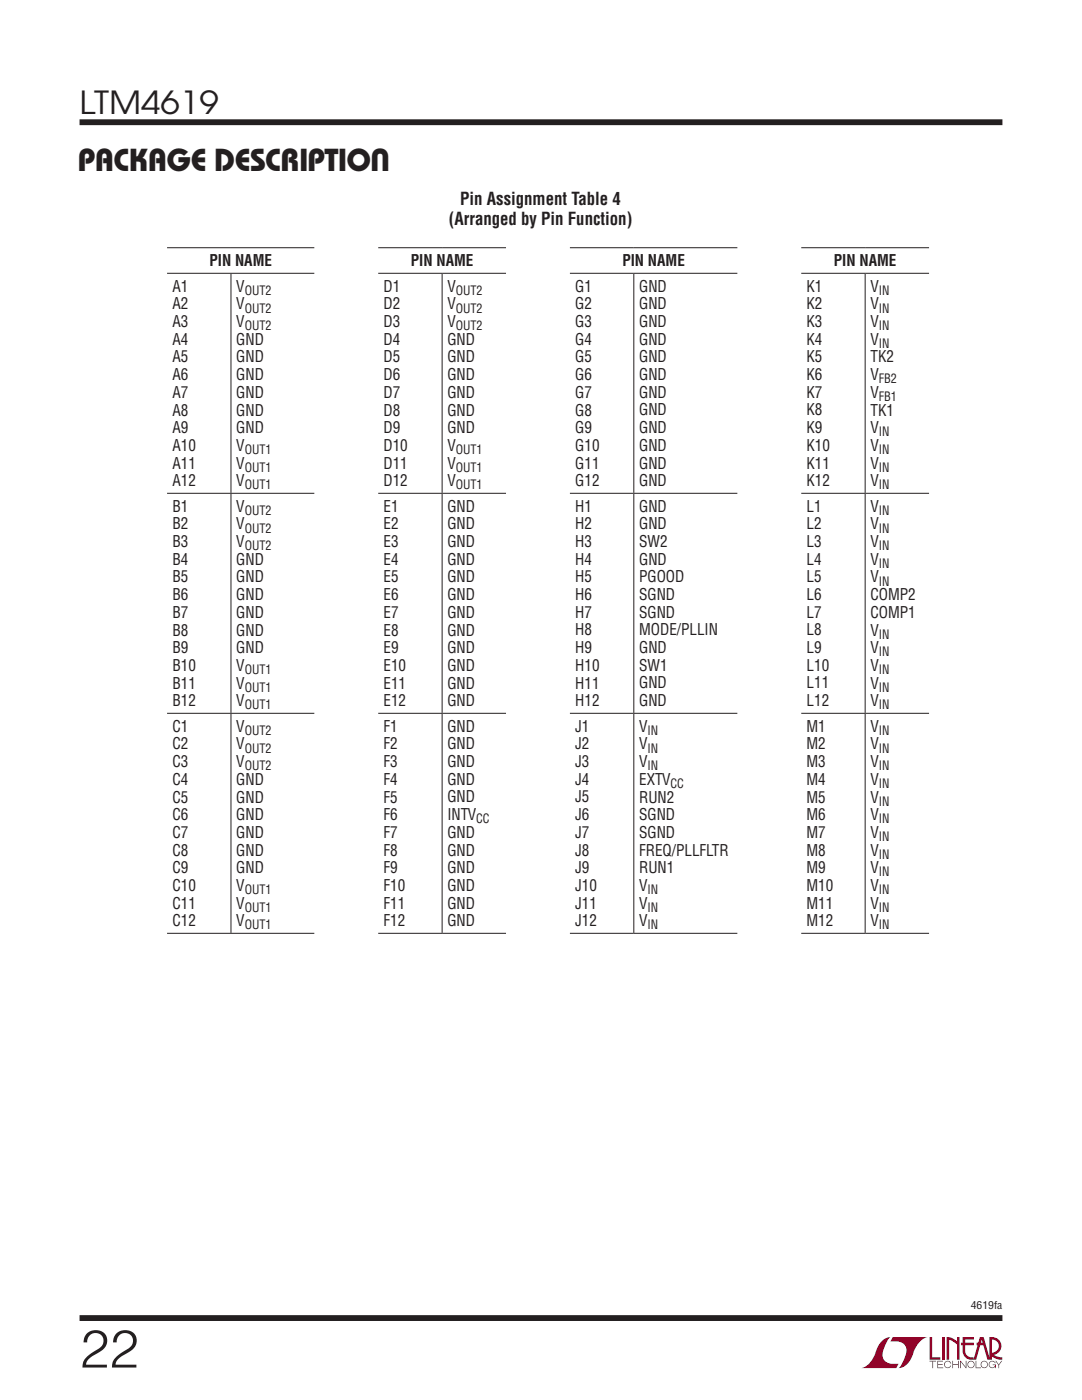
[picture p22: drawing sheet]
<svg xmlns="http://www.w3.org/2000/svg" width="216mm" height="279mm" viewBox="0 0 216 279" stroke-linecap="round" stroke-linejoin="round" font-family="sans-serif">
<defs><g id="words">
<text font-size="10.6" fill="#231f20" x="15.9" y="272.9">22</text>
<g font-size="6.3" fill="#231f20">
<text x="15.9" y="22.8">LTM4619</text>
<text x="15.5" y="34.1">Package Description</text>
</g>
<g font-size="3.5" fill="#231f20">
<text x="91.8" y="41">Pin Assignment Table 4</text>
<text x="89.6" y="44.9">(Arranged by Pin Function)</text>
</g>
<g font-size="3.2" fill="#231f20">
<text x="41.8" y="53.1">PIN NAME</text>
<text x="82" y="53.1">PIN NAME</text>
<text x="124.2" y="53.1">PIN NAME</text>
<text x="166.4" y="53.1">PIN NAME</text>
<text x="34.4" y="58.2">A1</text>
<text x="47.1" y="58.2">V</text>
<text x="76.5" y="58.2">D1</text>
<text x="89.3" y="58.2">V</text>
<text x="114.8" y="58.2">G1</text>
<text x="127.5" y="58.2">GND</text>
<text x="160.9" y="58.2">K1</text>
<text x="173.7" y="58.2">V</text>
<text x="34.4" y="61.8">A2</text>
<text x="34.4" y="65.3">A3</text>
<text x="47.1" y="61.8">V</text>
<text x="47.1" y="65.3">V</text>
<text x="76.5" y="61.8">D2</text>
<text x="76.5" y="65.3">D3</text>
<text x="89.3" y="61.8">V</text>
<text x="89.3" y="65.3">V</text>
<text x="114.8" y="61.8">G2</text>
<text x="114.8" y="65.3">G3</text>
<text x="127.5" y="61.8">GND</text>
<text x="127.5" y="65.3">GND</text>
<text x="160.9" y="61.8">K2</text>
<text x="160.9" y="65.3">K3</text>
<text x="173.7" y="61.8">V</text>
<text x="173.7" y="65.3">V</text>
<text x="34.4" y="68.8">A4</text>
<text x="47.1" y="68.8">GND</text>
<text x="76.5" y="68.8">D4</text>
<text x="89.3" y="68.8">GND</text>
<text x="114.8" y="68.8">G4</text>
<text x="127.5" y="68.8">GND</text>
<text x="160.9" y="68.8">K4</text>
<text x="173.7" y="68.8">V</text>
<text x="34.4" y="72.3">A5</text>
<text x="34.4" y="75.9">A6</text>
<text x="47.1" y="72.3">GND</text>
<text x="47.1" y="75.9">GND</text>
<text x="76.5" y="72.3">D5</text>
<text x="76.5" y="75.9">D6</text>
<text x="89.3" y="72.3">GND</text>
<text x="89.3" y="75.9">GND</text>
<text x="114.8" y="72.3">G5</text>
<text x="114.8" y="75.9">G6</text>
<text x="127.5" y="72.3">GND</text>
<text x="127.5" y="75.9">GND</text>
<text x="160.9" y="72.3">K5</text>
<text x="160.9" y="75.9">K6</text>
<text x="173.7" y="72.3">TK2</text>
<text x="173.7" y="75.9">V</text>
<text x="34.4" y="79.4">A7</text>
<text x="34.4" y="82.9">A8</text>
<text x="47.1" y="79.4">GND</text>
<text x="47.1" y="82.9">GND</text>
<text x="76.5" y="79.4">D7</text>
<text x="76.5" y="82.9">D8</text>
<text x="89.3" y="79.4">GND</text>
<text x="89.3" y="82.9">GND</text>
<text x="114.8" y="79.4">G7</text>
<text x="114.8" y="82.9">G8</text>
<text x="127.5" y="79.4">GND</text>
<text x="127.5" y="82.9">GND</text>
<text x="160.9" y="79.4">K7</text>
<text x="160.9" y="82.9">K8</text>
<text x="173.7" y="79.4">V</text>
<text x="173.7" y="82.9">TK1</text>
<text x="34.4" y="86.5">A9</text>
<text x="34.4" y="90">A10</text>
<text x="47.1" y="86.5">GND</text>
<text x="47.1" y="90">V</text>
<text x="76.5" y="86.5">D9</text>
<text x="76.5" y="90">D10</text>
<text x="89.3" y="86.5">GND</text>
<text x="89.3" y="90">V</text>
<text x="114.8" y="86.5">G9</text>
<text x="114.8" y="90">G10</text>
<text x="127.5" y="86.4">GND</text>
<text x="127.5" y="90">GND</text>
<text x="160.9" y="86.4">K9</text>
<text x="160.9" y="90">K10</text>
<text x="173.7" y="86.5">V</text>
<text x="173.7" y="90">V</text>
<text x="34.4" y="93.5">A11</text>
<text x="47.1" y="93.5">V</text>
<text x="76.5" y="93.5">D11</text>
<text x="89.3" y="93.5">V</text>
<text x="114.8" y="93.5">G11</text>
<text x="127.5" y="93.5">GND</text>
<text x="160.9" y="93.5">K11</text>
<text x="173.7" y="93.5">V</text>
<text x="34.4" y="97">A12</text>
<text x="47.1" y="97">V</text>
<text x="76.5" y="97">D12</text>
<text x="89.3" y="97">V</text>
<text x="114.8" y="97">G12</text>
<text x="127.5" y="97">GND</text>
<text x="160.9" y="97">K12</text>
<text x="173.7" y="97">V</text>
<text x="34.4" y="102.1">B1</text>
<text x="34.4" y="105.7">B2</text>
<text x="47.1" y="105.7">V</text>
<text x="47.1" y="102.1">V</text>
<text x="76.5" y="102.1">E1</text>
<text x="76.5" y="105.7">E2</text>
<text x="89.3" y="102.1">GND</text>
<text x="89.3" y="105.7">GND</text>
<text x="114.8" y="102.1">H1</text>
<text x="114.8" y="105.7">H2</text>
<text x="127.5" y="102.1">GND</text>
<text x="127.5" y="105.7">GND</text>
<text x="160.9" y="102.1">L1</text>
<text x="160.9" y="105.7">L2</text>
<text x="173.7" y="102.1">V</text>
<text x="173.7" y="105.7">V</text>
<text x="34.4" y="109.2">B3</text>
<text x="34.4" y="112.7">B4</text>
<text x="47.1" y="109.2">V</text>
<text x="47.1" y="112.7">GND</text>
<text x="76.5" y="109.2">E3</text>
<text x="76.5" y="112.7">E4</text>
<text x="89.3" y="109.2">GND</text>
<text x="89.3" y="112.7">GND</text>
<text x="114.8" y="109.2">H3</text>
<text x="114.8" y="112.7">H4</text>
<text x="127.5" y="109.2">SW2</text>
<text x="127.5" y="112.7">GND</text>
<text x="160.9" y="109.2">L3</text>
<text x="160.9" y="112.7">L4</text>
<text x="173.7" y="112.7">V</text>
<text x="173.7" y="109.2">V</text>
<text x="34.4" y="116.2">B5</text>
<text x="34.4" y="119.8">B6</text>
<text x="47.1" y="116.2">GND</text>
<text x="47.1" y="119.8">GND</text>
<text x="76.5" y="116.2">E5</text>
<text x="76.5" y="119.8">E6</text>
<text x="89.3" y="116.2">GND</text>
<text x="89.3" y="119.8">GND</text>
<text x="114.8" y="116.2">H5</text>
<text x="114.8" y="119.8">H6</text>
<text x="127.5" y="116.2">PGOOD</text>
<text x="127.5" y="119.8">SGND</text>
<text x="160.9" y="116.2">L5</text>
<text x="160.9" y="119.8">L6</text>
<text x="173.7" y="116.3">V</text>
<text x="173.7" y="119.8">COMP2</text>
<text x="34.4" y="123.3">B7</text>
<text x="47.1" y="123.3">GND</text>
<text x="76.5" y="123.3">E7</text>
<text x="89.3" y="123.3">GND</text>
<text x="114.8" y="123.3">H7</text>
<text x="127.5" y="123.3">SGND</text>
<text x="160.9" y="123.3">L7</text>
<text x="173.7" y="123.3">COMP1</text>
<text x="34.4" y="126.8">B8</text>
<text x="34.4" y="130.4">B9</text>
<text x="47.1" y="126.8">GND</text>
<text x="47.1" y="130.4">GND</text>
<text x="76.5" y="126.8">E8</text>
<text x="76.5" y="130.4">E9</text>
<text x="89.3" y="126.8">GND</text>
<text x="89.3" y="130.4">GND</text>
<text x="114.8" y="126.8">H8</text>
<text x="114.8" y="130.4">H9</text>
<text x="127.5" y="126.8">MODE/PLLIN</text>
<text x="127.5" y="130.3">GND</text>
<text x="160.9" y="126.8">L8</text>
<text x="160.9" y="130.3">L9</text>
<text x="173.7" y="126.8">V</text>
<text x="173.7" y="130.4">V</text>
<text x="34.4" y="133.9">B10</text>
<text x="34.4" y="137.4">B11</text>
<text x="47.1" y="133.9">V</text>
<text x="47.1" y="137.4">V</text>
<text x="76.5" y="133.9">E10</text>
<text x="76.5" y="137.4">E11</text>
<text x="89.3" y="133.9">GND</text>
<text x="89.3" y="137.4">GND</text>
<text x="114.8" y="133.9">H10</text>
<text x="114.8" y="137.4">H11</text>
<text x="127.5" y="133.9">SW1</text>
<text x="127.5" y="137.4">GND</text>
<text x="160.9" y="133.9">L10</text>
<text x="160.9" y="137.4">L11</text>
<text x="173.7" y="137.4">V</text>
<text x="173.7" y="133.9">V</text>
<text x="34.4" y="140.9">B12</text>
<text x="47.1" y="140.9">V</text>
<text x="76.5" y="140.9">E12</text>
<text x="89.3" y="140.9">GND</text>
<text x="114.8" y="140.9">H12</text>
<text x="127.5" y="140.9">GND</text>
<text x="160.9" y="140.9">L12</text>
<text x="173.7" y="140.9">V</text>
<text x="34.4" y="146">C1</text>
<text x="34.4" y="149.6">C2</text>
<text x="47.1" y="149.6">V</text>
<text x="47.1" y="146">V</text>
<text x="76.5" y="146">F1</text>
<text x="76.5" y="149.6">F2</text>
<text x="89.3" y="146">GND</text>
<text x="89.3" y="149.6">GND</text>
<text x="114.8" y="146">J1</text>
<text x="114.8" y="149.6">J2</text>
<text x="127.5" y="146">V</text>
<text x="127.5" y="149.6">V</text>
<text x="160.9" y="146">M1</text>
<text x="160.9" y="149.6">M2</text>
<text x="173.7" y="146">V</text>
<text x="173.7" y="149.6">V</text>
<text x="34.4" y="153.1">C3</text>
<text x="47.1" y="153.1">V</text>
<text x="76.5" y="153.1">F3</text>
<text x="89.3" y="153.1">GND</text>
<text x="114.8" y="153.1">J3</text>
<text x="127.5" y="153.1">V</text>
<text x="160.9" y="153.1">M3</text>
<text x="173.7" y="153.1">V</text>
<text x="34.4" y="156.6">C4</text>
<text x="34.4" y="160.2">C5</text>
<text x="47.1" y="156.6">GND</text>
<text x="47.1" y="160.2">GND</text>
<text x="76.5" y="156.6">F4</text>
<text x="76.5" y="160.2">F5</text>
<text x="89.3" y="156.6">GND</text>
<text x="89.3" y="160.2">GND</text>
<text x="114.8" y="156.6">J4</text>
<text x="114.8" y="160.2">J5</text>
<text x="127.5" y="160.2">RUN2</text>
<text x="127.5" y="156.6">EXTV</text>
<text x="160.9" y="156.6">M4</text>
<text x="160.9" y="160.2">M5</text>
<text x="173.7" y="156.6">V</text>
<text x="173.7" y="160.2">V</text>
<text x="34.4" y="163.7">C6</text>
<text x="34.4" y="167.2">C7</text>
<text x="47.1" y="163.7">GND</text>
<text x="47.1" y="167.2">GND</text>
<text x="76.5" y="163.7">F6</text>
<text x="76.5" y="167.2">F7</text>
<text x="89.3" y="167.2">GND</text>
<text x="89.3" y="163.7">INTV</text>
<text x="114.8" y="163.7">J6</text>
<text x="114.8" y="167.2">J7</text>
<text x="127.5" y="163.7">SGND</text>
<text x="127.5" y="167.2">SGND</text>
<text x="160.9" y="163.7">M6</text>
<text x="160.9" y="167.2">M7</text>
<text x="173.7" y="163.7">V</text>
<text x="173.7" y="167.2">V</text>
<text x="34.4" y="170.7">C8</text>
<text x="47.1" y="170.7">GND</text>
<text x="76.5" y="170.7">F8</text>
<text x="89.3" y="170.7">GND</text>
<text x="114.8" y="170.7">J8</text>
<text x="127.5" y="170.7">FREQ/PLLFLTR</text>
<text x="160.9" y="170.7">M8</text>
<text x="173.7" y="170.7">V</text>
<text x="34.4" y="174.3">C9</text>
<text x="34.4" y="177.8">C10</text>
<text x="47.1" y="174.3">GND</text>
<text x="47.1" y="177.8">V</text>
<text x="76.5" y="174.3">F9</text>
<text x="76.5" y="177.8">F10</text>
<text x="89.3" y="174.3">GND</text>
<text x="89.3" y="177.8">GND</text>
<text x="114.8" y="174.3">J9</text>
<text x="114.8" y="177.8">J10</text>
<text x="127.5" y="174.3">RUN1</text>
<text x="127.5" y="177.8">V</text>
<text x="160.9" y="174.3">M9</text>
<text x="160.9" y="177.8">M10</text>
<text x="173.7" y="174.3">V</text>
<text x="173.7" y="177.8">V</text>
<text x="34.4" y="181.3">C11</text>
<text x="34.4" y="184.8">C12</text>
<text x="47.1" y="181.3">V</text>
<text x="47.1" y="184.9">V</text>
<text x="76.5" y="181.3">F11</text>
<text x="76.5" y="184.8">F12</text>
<text x="89.3" y="181.3">GND</text>
<text x="89.3" y="184.9">GND</text>
<text x="114.8" y="181.3">J11</text>
<text x="114.8" y="184.8">J12</text>
<text x="127.5" y="181.3">V</text>
<text x="127.5" y="184.9">V</text>
<text x="160.9" y="181.3">M11</text>
<text x="160.9" y="184.8">M12</text>
<text x="173.7" y="181.3">V</text>
<text x="173.7" y="184.9">V</text>
</g>
<g font-size="2.5" fill="#231f20">
<text x="48.8" y="58.9">OUT2</text>
<text x="91" y="58.9">OUT2</text>
<text x="175.4" y="58.9">IN</text>
<text x="48.8" y="62.4">OUT2</text>
<text x="48.8" y="65.9">OUT2</text>
<text x="91" y="62.4">OUT2</text>
<text x="91" y="65.9">OUT2</text>
<text x="175.4" y="62.4">IN</text>
<text x="175.4" y="65.9">IN</text>
<text x="175.4" y="69.5">IN</text>
<text x="175.4" y="76.5">FB2</text>
<text x="175.4" y="80">FB1</text>
<text x="175.4" y="87.1">IN</text>
<text x="48.8" y="90.6">OUT1</text>
<text x="48.8" y="94.1">OUT1</text>
<text x="91" y="90.6">OUT1</text>
<text x="91" y="94.1">OUT1</text>
<text x="175.4" y="90.6">IN</text>
<text x="175.4" y="94.1">IN</text>
<text x="48.8" y="97.7">OUT1</text>
<text x="91" y="97.7">OUT1</text>
<text x="175.4" y="97.7">IN</text>
<text x="48.8" y="102.8">OUT2</text>
<text x="48.8" y="106.3">OUT2</text>
<text x="175.4" y="102.8">IN</text>
<text x="175.4" y="106.3">IN</text>
<text x="48.8" y="109.8">OUT2</text>
<text x="175.4" y="109.8">IN</text>
<text x="175.4" y="113.4">IN</text>
<text x="175.4" y="116.9">IN</text>
<text x="175.4" y="127.5">IN</text>
<text x="175.4" y="131">IN</text>
<text x="48.8" y="134.5">OUT1</text>
<text x="175.4" y="134.5">IN</text>
<text x="48.8" y="138.1">OUT1</text>
<text x="48.8" y="141.6">OUT1</text>
<text x="175.4" y="138.1">IN</text>
<text x="175.4" y="141.6">IN</text>
<text x="48.8" y="146.7">OUT2</text>
<text x="129.2" y="146.7">IN</text>
<text x="175.4" y="146.7">IN</text>
<text x="48.8" y="150.2">OUT2</text>
<text x="48.8" y="153.7">OUT2</text>
<text x="129.2" y="150.2">IN</text>
<text x="129.2" y="153.7">IN</text>
<text x="175.4" y="150.2">IN</text>
<text x="175.4" y="153.7">IN</text>
<text x="133.8" y="157.3">CC</text>
<text x="175.4" y="157.3">IN</text>
<text x="175.4" y="160.8">IN</text>
<text x="95" y="164.3">CC</text>
<text x="175.4" y="164.3">IN</text>
<text x="175.4" y="167.8">IN</text>
<text x="175.4" y="171.4">IN</text>
<text x="48.8" y="178.4">OUT1</text>
<text x="129.2" y="178.4">IN</text>
<text x="175.4" y="174.9">IN</text>
<text x="175.4" y="178.4">IN</text>
<text x="48.8" y="182">OUT1</text>
<text x="48.8" y="185.5">OUT1</text>
<text x="129.2" y="182">IN</text>
<text x="129.2" y="185.5">IN</text>
<text x="175.4" y="182">IN</text>
<text x="175.4" y="185.5">IN</text>
</g>
<text font-size="2.1" fill="#231f20" x="193.7" y="261.2">4619fa</text>
</g></defs>
<g fill="#900126">
<path d="M185.5 266.8h.5v4.1h1.6v.5h-2.1z"/>
<path d="M176.2 267.4l1-.5h.5h-.1a6.2 6.2 0 0 0-1.4 4 2.58 2.58 0 0 0 3.1 1.3l-.5 .8h-6.9a4.9 4.9 0 0 0 3-3.8l.4-.7z"/>
<path d="M178.1 266.9h7a4.9 4.9 0 0 0-3.1 3.7 3.2 3.2 0 0 1-2.7 2.4h.1a6.2 6.2 0 0 0 1.4-4.1 2.58 2.58 0 0 0-3.1-1.2z"/>
<path d="M188 266.8h.5v4.6h-.5z"/>
<path d="M188.9 266.8l1 .2 1.1 .7v-.9h.5v4.6h-.5v-3.1l-1.6-.9v4h-.5z"/>
<path d="M185.5 271.6h1.3v.1h-.6v1.3h-.1v-1.3h-.6z"/>
<path d="M187 271.6h1.2v.1h-1v.5h.9v.2h-.9v.5h1v.1h-1.2z"/>
<path d="M190 271.6h.2v.6h1v-.6h.1v1.4h-.1v-.6h-1v.6h-.2z"/>
<path d="M191.6 271.6h.1l1 1.2v-1.2h.1v1.4l-1.1-1.2v1.2h-.1z"/>
<path d="M194.7 271.6h.1v1.3h.9v.1h-1z"/>
<path d="M198.6 271.6h.2l.5 .7 .5-.7h.2l-.6 .8v.6h-.2v-.6z"/>
<path d="M192.1 266.8h2.2v.5h-1.7v.7h1.7v.5h-1.7v1.1a1.32 1.32 0 0 0 1.7 1.3v.5l1.2-4.6h.8l1.1 4.1v-4.1a1.84 1.84 0 0 1 2.4 1.4 1.84 1.84 0 0 1-1.5 2.2l.8 .4 .9 .1v.5l-1.2-.2-1-.6v-.6a1.34 1.34 0 0 0 1.5-1.2 1.34 1.34 0 0 0-1.4-1.5v4.1h-.9l-.8-2.9h-1.3v-.5h1.2l-.2-.7-1.1 4.1a2.06 2.06 0 0 1-2.7-1.3v-1.6h-.4v-.5h.4z"/>
<path d="M193.2 271.8a.72 .72 0 0 1 1.2 .1 .72 .72 0 0 1-.4 1.1 .72 .72 0 0 1-1-.7h.2a.59 .59 0 0 0 .8 .5 .59 .59 0 0 0 .2-.9 .59 .59 0 0 0-1 .2v.2h-.2z"/>
<path d="M195.9 271.8a.72 .72 0 0 1 1.1 .1 .72 .72 0 0 1-.4 1.1 .72 .72 0 0 1-.9-.7h.1a.59 .59 0 0 0 .8 .5 .59 .59 0 0 0 .2-.9 .59 .59 0 0 0-.9 .2l-.1 .2h-.1z"/>
<path d="M197.5 271.8a.72 .72 0 0 1 1.2 .2h-.2a.59 .59 0 0 0-.9-.1 .59 .59 0 0 0 .1 .9 .59 .59 0 0 0 .9-.4h-.5v-.1h.6v.7h-.1v-.3a.73 .73 0 0 1-1.1 .2 .73 .73 0 0 1 0-1.1z"/>
<path d="M188.6 271.8a.71 .71 0 0 1 1.2 .3h-.1a.59 .59 0 0 0-.9-.3 .59 .59 0 0 0-.1 1 .59 .59 0 0 0 1-.3h.1a.73 .73 0 0 1-1.1 .4 .73 .73 0 0 1-.1-1.1z"/>
</g>
<path d="M15.9 24.4h184.1M15.9 263h184.1" fill="none" stroke="#231f20" stroke-width="1.2" stroke-linecap="butt"/>
<g fill="none" stroke="#231f20" stroke-width=".2">
<path d="M33.3 54.5h29.4M33.3 49.4h29.4M46.1 54.6v43.8M75.5 54.5h25.5M75.5 49.4h25.5M88.2 54.6v43.8M113.7 54.5h33.4M113.7 49.4h33.4M126.5 54.6v43.8M159.9 54.5h25.5M159.9 49.4h25.5M172.6 54.6v43.8"/>
<path d="M33.3 98.4h29.4M46.1 98.5v43.8M75.5 98.4h25.5M88.2 98.5v43.8M113.7 98.4h33.4M126.5 98.5v43.8M159.9 98.4h25.5M172.6 98.5v43.8M33.3 142.4h29.4M46.1 142.4v43.8M75.5 142.4h25.5M88.2 142.4v43.8"/>
<path d="M113.7 142.4h33.4M126.5 142.4v43.8M159.9 142.4h25.5M172.6 142.4v43.8M33.3 186.3h29.4M75.5 186.3h25.5M113.7 186.3h33.4M159.9 186.3h25.5"/>
</g>
<use href="#words"/>
</svg>
